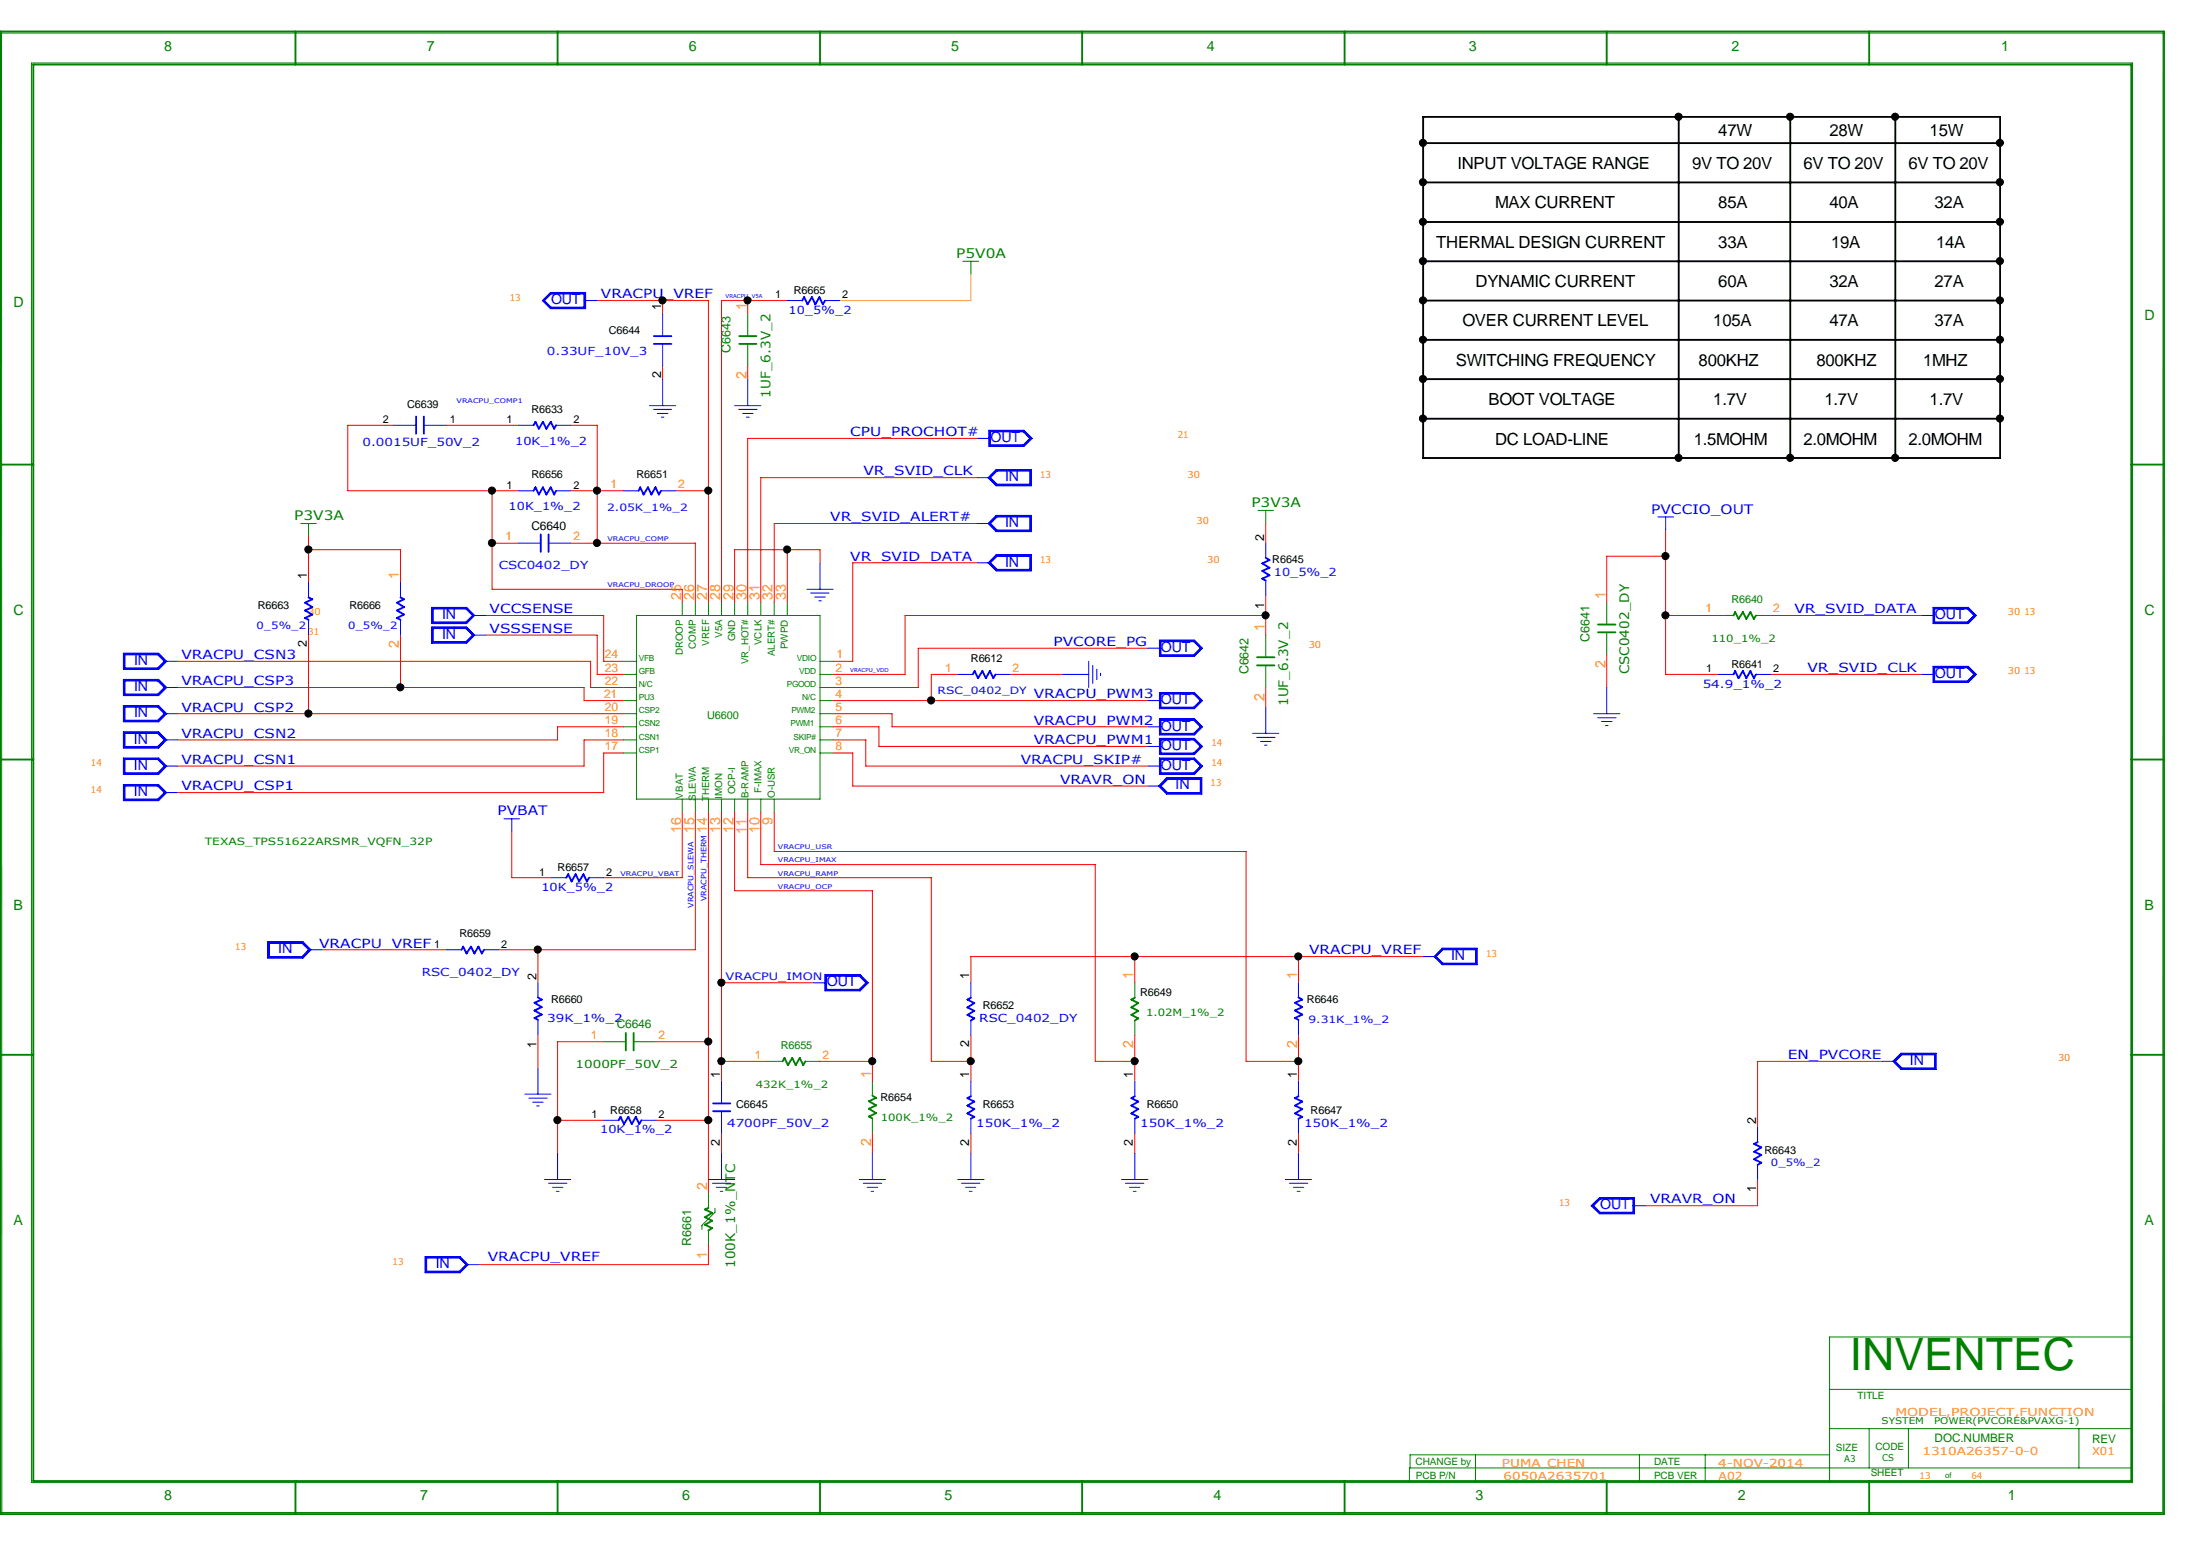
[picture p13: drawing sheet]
<svg xmlns="http://www.w3.org/2000/svg" width="297mm" height="210mm" viewBox="0 0 297 210" stroke-linecap="round" stroke-linejoin="round" font-family="sans-serif">
<defs><g id="words">
<text font-size="6.1" fill="#008000" x="251.2" y="186">INVENTEC</text>
<g font-size="2.3">
<text x="197.9" y="22.9">INPUT VOLTAGE RANGE</text>
<text x="229.8" y="22.9">9V TO 20V</text>
<text x="233.4" y="18.5">47W</text>
<text x="244.9" y="22.9">6V TO 20V</text>
<text x="248.5" y="18.5">28W</text>
<text x="259.2" y="22.9">6V TO 20V</text>
<text x="262.1" y="18.5">15W</text>
<text x="203.1" y="28.3">MAX CURRENT</text>
<text x="233.4" y="28.3">85A</text>
<text x="248.5" y="28.3">40A</text>
<text x="262.8" y="28.3">32A</text>
<text x="195.1" y="33.7">THERMAL DESIGN CURRENT</text>
<text x="233.4" y="33.7">33A</text>
<text x="248.7" y="33.7">19A</text>
<text x="263" y="33.7">14A</text>
<text x="200.4" y="39">DYNAMIC CURRENT</text>
<text x="233.4" y="39">60A</text>
<text x="248.5" y="39">32A</text>
<text x="262.8" y="39">27A</text>
<text x="198.6" y="44.3">OVER CURRENT LEVEL</text>
<text x="232.7" y="44.3">105A</text>
<text x="248.5" y="44.3">47A</text>
<text x="262.8" y="44.3">37A</text>
<text x="197.7" y="49.7">SWITCHING FREQUENCY</text>
<text x="230.7" y="49.7">800KHZ</text>
<text x="246.7" y="49.7">800KHZ</text>
<text x="261.2" y="49.7">1MHZ</text>
<text x="202.2" y="55">BOOT VOLTAGE</text>
<text x="232.7" y="55">1.7V</text>
<text x="247.8" y="55">1.7V</text>
<text x="262.1" y="55">1.7V</text>
<text x="203.1" y="60.4">DC LOAD-LINE</text>
<text x="230" y="60.4">1.5MOHM</text>
<text x="244.9" y="60.4">2.0MOHM</text>
<text x="259.2" y="60.4">2.0MOHM</text>
</g>
<g font-size="1.9" fill="#008000">
<text x="22.3" y="6.9">8</text>
<text x="58" y="6.9">7</text>
<text x="93.6" y="6.9">6</text>
<text x="129.2" y="6.9">5</text>
<text x="163.9" y="6.9">4</text>
<text x="199.5" y="6.9">3</text>
<text x="235.2" y="6.9">2</text>
<text x="271.8" y="6.9">1</text>
<text x="1.8" y="41.7">D</text>
<text x="291.2" y="43.4">D</text>
<text x="1.8" y="83.5">C</text>
<text x="291.2" y="83.5">C</text>
<text x="1.8" y="123.6">B</text>
<text x="291.2" y="123.6">B</text>
<text x="1.8" y="166.3">A</text>
<text x="291.2" y="166.3">A</text>
<text x="22.3" y="203.7">8</text>
<text x="57.1" y="203.7">7</text>
<text x="92.7" y="203.7">6</text>
<text x="128.3" y="203.7">5</text>
<text x="164.8" y="203.7">4</text>
<text x="200.4" y="203.7">3</text>
<text x="236" y="203.7">2</text>
<text x="272.7" y="203.7">1</text>
</g>
<g font-size="1.9" fill="#00f">
<text x="74.8" y="41.3">OUT</text>
<text x="134.5" y="60">OUT</text>
<text x="136.5" y="65.4">IN</text>
<text x="136.5" y="71.6">IN</text>
<text x="136.5" y="76.9">IN</text>
<text x="60.1" y="86.7">IN</text>
<text x="60.1" y="84">IN</text>
<text x="157.7" y="88.5">OUT</text>
<text x="262.8" y="84">OUT</text>
<text x="18.2" y="90.3">IN</text>
<text x="18.2" y="93.9">IN</text>
<text x="157.7" y="95.6">OUT</text>
<text x="262.8" y="92.1">OUT</text>
<text x="18.2" y="101">IN</text>
<text x="18.2" y="97.4">IN</text>
<text x="157.7" y="99.2">OUT</text>
<text x="157.7" y="101.9">OUT</text>
<text x="18.2" y="104.5">IN</text>
<text x="157.7" y="104.5">OUT</text>
<text x="159.7" y="107.2">IN</text>
<text x="18.2" y="108.1">IN</text>
<text x="37.8" y="129.5">IN</text>
<text x="197.1" y="130.3">IN</text>
<text x="112.3" y="133.9">OUT</text>
<text x="259.4" y="144.6">IN</text>
<text x="217.3" y="164.2">OUT</text>
<text x="59.2" y="172.2">IN</text>
</g>
<g font-size="1.9" fill="#ff8d00">
<text x="101.4" y="42.1" transform="rotate(-90 101.4 42.1)">1</text>
<text x="101.4" y="51.5" transform="rotate(-90 101.4 51.5)">2</text>
<text x="54.2" y="78.6" transform="rotate(-90 54.2 78.6)">1</text>
<text x="92.5" y="81.4" transform="rotate(-90 92.5 81.4)">25</text>
<text x="94.3" y="81.4" transform="rotate(-90 94.3 81.4)">26</text>
<text x="96.1" y="81.4" transform="rotate(-90 96.1 81.4)">27</text>
<text x="97.8" y="81.4" transform="rotate(-90 97.8 81.4)">28</text>
<text x="99.6" y="81.4" transform="rotate(-90 99.6 81.4)">29</text>
<text x="101.4" y="81.4" transform="rotate(-90 101.4 81.4)">30</text>
<text x="103.2" y="81.4" transform="rotate(-90 103.2 81.4)">31</text>
<text x="104.9" y="81.4" transform="rotate(-90 104.9 81.4)">32</text>
<text x="106.7" y="81.4" transform="rotate(-90 106.7 81.4)">33</text>
<text x="218.1" y="81.3" transform="rotate(-90 218.1 81.3)">1</text>
<text x="54.2" y="88" transform="rotate(-90 54.2 88)">2</text>
<text x="171.7" y="85.7" transform="rotate(-90 171.7 85.7)">1</text>
<text x="171.7" y="95.1" transform="rotate(-90 171.7 95.1)">2</text>
<text x="218.1" y="90.7" transform="rotate(-90 218.1 90.7)">2</text>
<text x="92.5" y="113.1" transform="rotate(-90 92.5 113.1)">16</text>
<text x="94.3" y="113.1" transform="rotate(-90 94.3 113.1)">15</text>
<text x="96.1" y="113.1" transform="rotate(-90 96.1 113.1)">14</text>
<text x="97.8" y="113.1" transform="rotate(-90 97.8 113.1)">13</text>
<text x="99.6" y="113.1" transform="rotate(-90 99.6 113.1)">12</text>
<text x="101.4" y="113.2" transform="rotate(-90 101.4 113.2)">11</text>
<text x="103.2" y="113.1" transform="rotate(-90 103.2 113.1)">10</text>
<text x="104.9" y="112.1" transform="rotate(-90 104.9 112.1)">9</text>
<text x="153.9" y="132.9" transform="rotate(-90 153.9 132.9)">1</text>
<text x="176.2" y="132.9" transform="rotate(-90 176.2 132.9)">1</text>
<text x="153.9" y="142.3" transform="rotate(-90 153.9 142.3)">2</text>
<text x="176.2" y="142.3" transform="rotate(-90 176.2 142.3)">2</text>
<text x="118.3" y="146.3" transform="rotate(-90 118.3 146.3)">1</text>
<text x="118.3" y="155.7" transform="rotate(-90 118.3 155.7)">2</text>
<text x="96.1" y="161.5" transform="rotate(-90 96.1 161.5)">2</text>
<text x="96.1" y="170.9" transform="rotate(-90 96.1 170.9)">1</text>
</g>
<g font-size="1.8" fill="#008000">
<text x="129.9" y="35">P5V0A</text>
<text x="104.6" y="54" transform="rotate(-90 104.6 54)">1UF_6.3V_2</text>
<text x="40" y="70.7">P3V3A</text>
<text x="170" y="68.8">P3V3A</text>
<text x="175" y="95.9" transform="rotate(-90 175 95.9)">1UF_6.3V_2</text>
<text x="221.3" y="91.6" transform="rotate(-90 221.3 91.6)">CSC0402_DY</text>
<text x="99.9" y="172.2" transform="rotate(-90 99.9 172.2)">100K_1%_NTC</text>
</g>
<g font-size="1.8" fill="#00f">
<text x="224.3" y="69.7">PVCCIO_OUT</text>
<text x="67.6" y="110.7">PVBAT</text>
</g>
<g font-size="1.7" fill="#00f">
<text x="81.6" y="40.5">VRACPU_VREF</text>
<text x="115.5" y="59.2">CPU_PROCHOT#</text>
<text x="117.3" y="64.5">VR_SVID_CLK</text>
<text x="112.8" y="70.8">VR_SVID_ALERT#</text>
<text x="115.5" y="76.1">VR_SVID_DATA</text>
<text x="66.5" y="83.2">VCCSENSE</text>
<text x="243.7" y="83.2">VR_SVID_DATA</text>
<text x="24.6" y="89.5">VRACPU_CSN3</text>
<text x="66.5" y="85.9">VSSSENSE</text>
<text x="143.1" y="87.7">PVCORE_PG</text>
<text x="24.6" y="93">VRACPU_CSP3</text>
<text x="140.4" y="94.8">VRACPU_PWM3</text>
<text x="245.5" y="91.3">VR_SVID_CLK</text>
<text x="24.6" y="100.2">VRACPU_CSN2</text>
<text x="24.6" y="96.6">VRACPU_CSP2</text>
<text x="140.4" y="98.4">VRACPU_PWM2</text>
<text x="140.4" y="101">VRACPU_PWM1</text>
<text x="24.6" y="107.3">VRACPU_CSP1</text>
<text x="24.6" y="103.7">VRACPU_CSN1</text>
<text x="138.6" y="103.7">VRACPU_SKIP#</text>
<text x="144" y="106.4">VRAVR_ON</text>
<text x="43.3" y="128.7">VRACPU_VREF</text>
<text x="177.8" y="129.5">VRACPU_VREF</text>
<text x="242.8" y="143.8">EN_PVCORE</text>
<text x="224.1" y="163.4">VRAVR_ON</text>
<text x="66.2" y="171.2">VRACPU_VREF</text>
</g>
<g font-size="1.7">
<text x="89.8" y="42.1" transform="rotate(-90 89.8 42.1)">1</text>
<text x="89.8" y="51.4" transform="rotate(-90 89.8 51.4)">2</text>
<text x="171.7" y="73.4" transform="rotate(-90 171.7 73.4)">2</text>
<text x="41.7" y="78.6" transform="rotate(-90 41.7 78.6)">1</text>
<text x="171.7" y="82.6" transform="rotate(-90 171.7 82.6)">1</text>
<text x="41.7" y="87.8" transform="rotate(-90 41.7 87.8)">2</text>
<text x="72.9" y="133.1" transform="rotate(-90 72.9 133.1)">2</text>
<text x="131.6" y="132.9" transform="rotate(-90 131.6 132.9)">1</text>
<text x="72.9" y="142.3" transform="rotate(-90 72.9 142.3)">1</text>
<text x="131.6" y="142.2" transform="rotate(-90 131.6 142.2)">2</text>
<text x="97.8" y="146.3" transform="rotate(-90 97.8 146.3)">1</text>
<text x="131.6" y="146.3" transform="rotate(-90 131.6 146.3)">1</text>
<text x="153.9" y="146.3" transform="rotate(-90 153.9 146.3)">1</text>
<text x="176.1" y="146.3" transform="rotate(-90 176.1 146.3)">1</text>
<text x="97.8" y="155.5" transform="rotate(-90 97.8 155.5)">2</text>
<text x="131.6" y="155.5" transform="rotate(-90 131.6 155.5)">2</text>
<text x="153.9" y="155.5" transform="rotate(-90 153.9 155.5)">2</text>
<text x="176.1" y="155.5" transform="rotate(-90 176.1 155.5)">2</text>
<text x="238.5" y="152.7" transform="rotate(-90 238.5 152.7)">2</text>
<text x="238.5" y="161.9" transform="rotate(-90 238.5 161.9)">1</text>
</g>
<g font-size="1.7" fill="#008000">
<text x="99.2" y="47.9" transform="rotate(-90 99.2 47.9)">C6643</text>
<text x="215.9" y="87.1" transform="rotate(-90 215.9 87.1)">C6641</text>
<text x="169.6" y="91.6" transform="rotate(-90 169.6 91.6)">C6642</text>
<text x="93.9" y="169.1" transform="rotate(-90 93.9 169.1)">R6661</text>
</g>
<text font-size="1.6" x="72.2" y="71.9">C6640</text>
<g font-size="1.6" fill="#ff8d00">
<text x="82.9" y="66.3">1</text>
<text x="92.1" y="66.3">2</text>
<text x="68.7" y="73.4">1</text>
<text x="77.9" y="73.4">2</text>
<text x="231.6" y="83.1">1</text>
<text x="240.8" y="83.1">2</text>
<text x="82.2" y="89.4">24</text>
<text x="113.6" y="89.4">1</text>
<text x="82" y="94.7">21</text>
<text x="82.2" y="93">22</text>
<text x="82.2" y="91.2">23</text>
<text x="113.5" y="94.7">4</text>
<text x="113.5" y="93">3</text>
<text x="113.5" y="91.2">2</text>
<text x="128.4" y="91.2">1</text>
<text x="137.5" y="91.2">2</text>
<text x="82.2" y="96.5">20</text>
<text x="82.2" y="98.3">19</text>
<text x="82.2" y="100.1">18</text>
<text x="82.2" y="101.9">17</text>
<text x="113.5" y="101.9">8</text>
<text x="113.5" y="100.1">7</text>
<text x="113.5" y="98.3">6</text>
<text x="113.5" y="96.5">5</text>
<text x="80.3" y="141.1">1</text>
<text x="89.4" y="141.1">2</text>
<text x="102.5" y="143.7">1</text>
<text x="111.7" y="143.7">2</text>
</g>
<g font-size="1.6" fill="#008000">
<text x="83.8" y="139.6">C6646</text>
<text x="262.8" y="195.8">DOC.NUMBER</text>
<text x="284.1" y="195.9">REV</text>
</g>
<g font-size="1.5">
<text x="105.3" y="40.5">1</text>
<text x="107.8" y="40">R6665</text>
<text x="114.4" y="40.5">2</text>
<text x="82.7" y="45.3">C6644</text>
<text x="52" y="57.4">2</text>
<text x="55.3" y="55.3">C6639</text>
<text x="61.1" y="57.4">1</text>
<text x="68.8" y="57.4">1</text>
<text x="72.2" y="56">R6633</text>
<text x="77.9" y="57.4">2</text>
<text x="72.2" y="64.9">R6656</text>
<text x="86.4" y="64.9">R6651</text>
<text x="68.8" y="66.3">1</text>
<text x="77.9" y="66.3">2</text>
<text x="172.8" y="76.5">R6645</text>
<text x="35" y="82.7">R6663</text>
<text x="47.5" y="82.7">R6666</text>
<text x="131.9" y="89.8">R6612</text>
<text x="231.7" y="91.3">1</text>
<text x="235.2" y="90.7">R6641</text>
<text x="240.8" y="91.3">2</text>
<text x="73.2" y="118.9">1</text>
<text x="75.7" y="118.3">R6657</text>
<text x="82.3" y="118.9">2</text>
<text x="59" y="128.7">1</text>
<text x="62.4" y="127.2">R6659</text>
<text x="68.1" y="128.7">2</text>
<text x="74.8" y="136.1">R6660</text>
<text x="133.5" y="137">R6652</text>
<text x="154.9" y="135.3">R6649</text>
<text x="177.5" y="136.1">R6646</text>
<text x="119.6" y="149.5">R6654</text>
<text x="80.3" y="151.8">1</text>
<text x="82.9" y="151.3">R6658</text>
<text x="89.4" y="151.8">2</text>
<text x="100" y="150.4">C6645</text>
<text x="133.5" y="150.4">R6653</text>
<text x="155.7" y="150.4">R6650</text>
<text x="178" y="151.3">R6647</text>
<text x="239.7" y="156.6">R6643</text>
</g>
<g font-size="1.5" fill="#00f">
<text x="107.1" y="42.6">10_5%_2</text>
<text x="74.3" y="48.2">0.33UF_10V_3</text>
<text x="49.2" y="60.6">0.0015UF_50V_2</text>
<text x="70" y="60.4">10K_1%_2</text>
<text x="69.1" y="69.3">10K_1%_2</text>
<text x="67.7" y="77.3">CSC0402_DY</text>
<text x="173" y="78.2">10_5%_2</text>
<text x="231.3" y="93.3">54.9_1%_2</text>
<text x="73.5" y="120.9">10K_5%_2</text>
<text x="57.3" y="132.5">RSC_0402_DY</text>
<text x="74.3" y="138.8">39K_1%_2</text>
<text x="133" y="138.7">RSC_0402_DY</text>
<text x="81.5" y="153.9">10K_1%_2</text>
<text x="98.8" y="153">4700PF_50V_2</text>
<text x="132.6" y="153">150K_1%_2</text>
<text x="154.9" y="153">150K_1%_2</text>
<text x="177.1" y="153">150K_1%_2</text>
</g>
<g font-size="1.5" fill="#008000">
<text x="235.2" y="81.8">R6640</text>
<text x="96.1" y="97.6">U6600</text>
<text x="106" y="142.4">R6655</text>
<text x="78.2" y="145">1000PF_50V_2</text>
</g>
<g font-size="1.5" fill="#ff8d00">
<text x="257.4" y="192.2">MODEL,PROJECT,FUNCTION</text>
<text x="261.1" y="197.5">1310A26357-0-0</text>
<text x="284.1" y="197.5">X01</text>
<text x="204" y="199.1">PUMA CHEN</text>
<text x="204.2" y="200.9">6050A2635701</text>
<text x="233.4" y="199.1">4-NOV-2014</text>
<text x="233.4" y="200.9">A02</text>
</g>
<g font-size="1.4" fill="#00f">
<text x="82.5" y="69.3">2.05K_1%_2</text>
<text x="34.8" y="85.4">0_5%_2</text>
<text x="47.3" y="85.4">0_5%_2</text>
<text x="127.3" y="94.3">RSC_0402_DY</text>
<text x="98.5" y="133.1">VRACPU_IMON</text>
<text x="177.7" y="138.9">9.31K_1%_2</text>
<text x="240.5" y="158.4">0_5%_2</text>
</g>
<g font-size="1.4" fill="#008000">
<text x="232.4" y="87.2">110_1%_2</text>
<text x="27.8" y="114.8">TEXAS_TPS51622ARSMR_VQFN_32P</text>
<text x="155.7" y="137.9">1.02M_1%_2</text>
<text x="102.7" y="147.7">432K_1%_2</text>
<text x="119.6" y="152.2">100K_1%_2</text>
<text x="252.3" y="189.9">TITLE</text>
<text x="249.3" y="197">SIZE</text>
<text x="254.7" y="196.9">CODE</text>
<text x="192.3" y="198.8">CHANGE by</text>
<text x="192.3" y="200.7">PCB P/N</text>
<text x="224.7" y="198.8">DATE</text>
<text x="224.7" y="200.7">PCB VER</text>
<text x="254.1" y="200.4">SHEET</text>
</g>
<g font-size="1.3" fill="#ff8d00">
<text x="69.2" y="40.8">13</text>
<text x="160" y="59.5">21</text>
<text x="141.3" y="64.9">13</text>
<text x="161.3" y="64.9">30</text>
<text x="162.5" y="71.1">30</text>
<text x="141.3" y="76.4">13</text>
<text x="164" y="76.4">30</text>
<text x="41.9" y="83.6">30</text>
<text x="272.7" y="83.6">30</text>
<text x="275" y="83.6">13</text>
<text x="41.9" y="86.2">31</text>
<text x="177.8" y="88">30</text>
<text x="272.7" y="91.6">30</text>
<text x="275" y="91.6">13</text>
<text x="164.5" y="101.3">14</text>
<text x="12.4" y="104">14</text>
<text x="12.4" y="107.6">14</text>
<text x="164.4" y="106.7">13</text>
<text x="164.5" y="104">14</text>
<text x="32" y="128.9">13</text>
<text x="201.8" y="129.9">13</text>
<text x="279.5" y="144.1">30</text>
<text x="211.7" y="163.7">13</text>
<text x="53.3" y="171.7">13</text>
<text x="260.7" y="200.7">13</text>
<text x="267.8" y="200.7">64</text>
</g>
<g font-size="1.3" fill="#008000">
<text x="92.7" y="89" transform="rotate(-90 92.7 89)">DROOP</text>
<text x="94.5" y="88.1" transform="rotate(-90 94.5 88.1)">COMP</text>
<text x="96.3" y="87.7" transform="rotate(-90 96.3 87.7)">VREF</text>
<text x="98.1" y="86.6" transform="rotate(-90 98.1 86.6)">V5A</text>
<text x="99.9" y="87.1" transform="rotate(-90 99.9 87.1)">GND</text>
<text x="103.4" y="87.6" transform="rotate(-90 103.4 87.6)">VCLK</text>
<text x="105.2" y="89.1" transform="rotate(-90 105.2 89.1)">ALERT#</text>
<text x="107" y="88.1" transform="rotate(-90 107 88.1)">PWPD</text>
<text x="101.6" y="90.2" transform="rotate(-90 101.6 90.2)">VR_HOT#</text>
<text x="99.9" y="107.9" transform="rotate(-90 99.9 107.9)">OCP-I</text>
<text x="103.4" y="107.7" transform="rotate(-90 103.4 107.7)">F-IMAX</text>
<text x="92.7" y="108.4" transform="rotate(-90 92.7 108.4)">VBAT</text>
<text x="94.5" y="108.7" transform="rotate(-90 94.5 108.7)">SLEWA</text>
<text x="96.3" y="108.8" transform="rotate(-90 96.3 108.8)">THERM</text>
<text x="98.1" y="108.4" transform="rotate(-90 98.1 108.4)">IMON</text>
<text x="101.6" y="108.4" transform="rotate(-90 101.6 108.4)">B-RAMP</text>
<text x="105.2" y="108.3" transform="rotate(-90 105.2 108.3)">O-USR</text>
<text x="255.6" y="193.4">SYSTEM</text>
<text x="262.7" y="193.4">POWER(PVCORE&amp;PVAXG-1)</text>
<text x="250.5" y="198.5">A3</text>
<text x="255.6" y="198.4">CS</text>
</g>
<g font-size="1.1" fill="#008000">
<text x="86.8" y="89.7">VFB</text>
<text x="108.2" y="89.7">VDIO</text>
<text x="86.8" y="91.5">GFB</text>
<text x="86.8" y="93.3">N/C</text>
<text x="86.8" y="95.1">PU3</text>
<text x="106.9" y="93.3">PGOOD</text>
<text x="108.5" y="91.5">VDD</text>
<text x="109" y="95.1">N/C</text>
<text x="86.8" y="96.9">CSP2</text>
<text x="86.8" y="98.6">CSN2</text>
<text x="86.8" y="100.4">CSN1</text>
<text x="107.4" y="98.6">PWM1</text>
<text x="107.5" y="96.9">PWM2</text>
<text x="107.8" y="100.4">SKIP#</text>
<text x="86.8" y="102.2">CSP1</text>
<text x="107.1" y="102.2">VR_ON</text>
<text x="264.2" y="200.6">of</text>
</g>
<g font-size="1" fill="#00f">
<text x="94.2" y="123.3" transform="rotate(-90 94.2 123.3)">VRACPU_SLEWA</text>
<text x="96" y="122.4" transform="rotate(-90 96 122.4)">VRACPU_THERM</text>
</g>
<g font-size=".9" fill="#00f">
<text x="62" y="54.7">VRACPU_COMP1</text>
<text x="82.5" y="73.4">VRACPU_COMP</text>
<text x="82.5" y="79.7">VRACPU_DROOP</text>
<text x="84.3" y="118.9">VRACPU_VBAT</text>
<text x="105.7" y="118.9">VRACPU_RAMP</text>
<text x="105.7" y="115.3">VRACPU_USR</text>
<text x="105.7" y="117.1">VRACPU_IMAX</text>
<text x="105.7" y="120.6">VRACPU_OCP</text>
</g>
<g font-size=".7" fill="#00f">
<text x="98.5" y="40.5">VRACPU_V5A</text>
<text x="115.5" y="91.2">VRACPU_VDD</text>
</g>
</g></defs>
<g fill="none" stroke="#008000" stroke-width=".25">
<path d="M0 4.3h293.9v201.3h-293.9zM40.1 4.3v4.5M75.7 4.3v4.5M111.4 4.3v4.5M147 4.3v4.5M182.6 4.3v4.5M218.2 4.3v4.5M253.9 4.3v4.5M289.5 8.8h-285v192.3h285M289.5 8.7v192.4M100.4 45.6h2.3M100.4 46.7h2.3"/>
<path d="M0 63.1h4.5M289.5 63.1h4.4M170.7 89.2h2.4M170.7 90.3h2.4M217 84.8h2.4M217 85.9h2.4M235.5 83.6l.2-.5 .4 .9 .6-.9 .5 .9 .5-.9 .5 .9 .3-.4M0 103.1h4.5M289.5 103.1h4.4M154.1 135.5l-.4 .2 .9 .5-.9 .6 .9 .4-.9 .6 .9 .5-.5 .3M0 143.2h4.5M85 140.3v2.3"/>
<path d="M86.1 140.3v2.3M106.3 144.1l.2-.5 .5 1 .6-1 .5 1 .5-1 .5 1 .3-.5M118.5 148.8l.5 .3-1 .4 1 .6-1 .4 1 .6-1 .5 .5 .2M289.5 143.2h4.4M96.2 164l-.4 .2 .9 .5-.9 .6 .9 .4-.9 .6 .9 .5-.5 .2M40.1 201.1v4.5M75.7 201.1v4.5M111.4 201.1v4.5M147 201.1v4.5M182.6 201.1v4.5M218.2 201.1v4.5M253.9 201.1v4.5"/>
</g>
<g fill="none" stroke="#008000" stroke-width=".14">
<path d="M.2 4.4l.1 201M.3 4.5h293.4M4.3 8.6v192.7M4.3 8.6h285.3v192.7h-285.3M293.8 4.5l-.1 200.9h-293.4M130.8 35.5h2.1M131.9 35.5v1.8M101.6 42.6v3M101.6 46.7v3M40.8 71.1h2.2M41.9 71.1v1.8M170.9 69.3h2.1"/>
<path d="M171.9 69.3v1.8M84.7 89.8h1.7M84.7 91.6h1.7M84.7 93.3h1.7M84.7 95.1h1.7M84.7 96.9h1.7M84.7 98.7h1.7M86.4 83.6h25v24.9h-25zM92.7 81.8v1.8M94.4 81.8v1.8M96.2 81.8v1.8M98 81.8v1.8"/>
<path d="M99.8 81.8v1.8M101.6 81.8v1.8M103.3 81.8v1.8M105.2 81.8v1.8M106.9 81.8v1.8M111.4 89.8h1.8M111.4 91.6h1.8M111.4 93.3h1.8M111.4 95.1h1.8M111.4 96.9h1.8M111.4 98.7h1.8M171.9 86.2v3"/>
<path d="M171.9 90.3v3M218.2 81.8v3M218.2 85.9v3M233.4 83.6h2.1M238.5 83.6h2M84.7 100.5h1.7M84.7 102.2h1.7M92.7 108.5v1.8M94.4 108.5v1.8M96.2 108.5v1.8M98 108.5v1.8M99.8 108.5v1.8"/>
<path d="M101.6 108.5v1.8M103.3 108.5v1.8M105.2 108.5v1.8M111.4 100.5h1.8M111.4 102.2h1.8M154.1 133.4v2.1M154.1 138.6v1.9M82 141.4h3M86.1 141.4h3M104.3 144.1h2M109.4 144.1h2M118.5 146.8v2"/>
<path d="M118.5 151.8v2.1M96.2 161.9v2.1M96.2 167v2M97.1 164v.6l-1.8 1.8v.5M191.4 199.3v1.8M200.4 197.5v3.6M222.7 197.5v3.6M231.6 197.5v3.6M248.5 197.5h-57v1.8h98M248.5 181.5v19.6M248.5 194h41M248.5 188.6h41"/>
<path d="M248.6 181.5h41M253.9 194v5.3M259.2 194v5.3M282.4 194v5.3"/>
</g>
<path d="M193.3 15.9h78.3v46.3h-78.3zM193.3 19.4h78.3M228 15.9v46.3M243.2 15.9v46.3M257.4 15.9v46.3M193.3 35.5h78.3M193.3 30.1h78.3M193.3 24.8h78.3M193.3 46.1h78.3M193.3 40.8h78.3M193.3 51.5h78.3M193.3 56.9h78.3" fill="none" stroke="#000" stroke-width=".25"/>
<path d="M131.9 37.3v3.5h-17.9" fill="none" stroke="#daa520" stroke-width=".14"/>
<g fill="none" stroke="#f00" stroke-width=".14">
<path d="M53.5 57.7h-6.3v8.9h23.2M60.6 57.7h9.8M77.5 57.7h3.6v16M81.1 40.8h15.1v41M90 40.8v1.8M90 49.7v1.8M101.6 40.8v1.8M101.6 49.7v1.8M106.9 40.8h-8.9v41M132.8 59.5h-31.2v22.3M41.9 74.6h12.5v4.5M41.9 72.9v6.2"/>
<path d="M66.8 66.6v13.4h25.9v1.8M66.8 73.7h3.6M77.5 73.7h16.9v8.1M77.5 66.6h7.2M91.8 66.6h4.4M106.9 74.6v7.2M111.4 76.4v-1.8h-11.6v7.2M132.8 76.4h-17v13.4h-2.6M132.8 71.1h-27.6v10.7M132.8 64.9h-29.5v16.9M171.9 71.1v2.6M226.2 72v19.6h7.2"/>
<path d="M226.2 75.5h-8v6.3M24.1 93.3h55.2v1.8h5.4M24.1 89.8h56.1v3.5h4.5M24.1 96.9h60.6M41.9 86.2v10.7M54.4 86.2v7.1M66 83.6h16v6.2h2.7M66 86.2h15.1v5.4h3.6M84.7 98.7h-9v1.8h-51.6M113.2 98.7h6.2v2.6h36.5M113.2 96.9h8v1.8h34.7M113.2 95.1h42.7"/>
<path d="M130.1 91.6h-3.6v3.5M137.2 91.6h7.1M155.9 88h-31.2v5.3h-11.5M171.9 83.6h-49v8h-9.7M171.9 80.9v5.3M171.9 93.3v2.7M218.2 88.9v4.4M226.2 83.6h7.2M240.5 91.6h20.5M240.5 83.6h20.5M69.5 112.9v6.3h5.3M84.7 100.5h-5.4v3.5h-55.2"/>
<path d="M84.7 102.2h-2.7v5.4h-57.9M92.7 110.3v8.9h-10.7M94.4 110.3v18.6h-26.7M96.2 110.3v51.6M98 110.3v36.5M99.8 110.3v10.6h18.7v25.9M101.6 110.3v8.9h24.9v24.9h5.4M103.3 110.3v7.1h45.5v26.7h5.3M105.2 110.3v5.3h64v28.5h7.2M113.2 100.5h4.4v3.5h38.3M113.2 102.2h2.6v4.5h40.1M43.7 128.9h16.9"/>
<path d="M73.1 128.9v4.5M98 133.4h12.5M154.1 129.9v3.5M176.4 129.9v3.5M193.3 129.9h-61.4v3.5M73.1 140.5v4.5M75.7 152.1h6.3M82 141.4h-6.3v15.2M89.1 141.4h7.1M89.1 152.1h7.1M98 144.1h6.3M98 153.9v2.7"/>
<path d="M111.4 144.1h7.1M118.5 153.9v2.7M131.9 140.5v6.3M131.9 153.9v2.7M154.1 140.5v6.3M154.1 153.9v2.7M176.4 140.5v6.3M176.4 153.9v2.7M255.6 144.1h-16.9v8.9M96.2 169v2.7h-31.1M238.7 160.1v3.6h-15.1"/>
</g>
<g fill="none" stroke="#00f" stroke-width=".14">
<path d="M74.8 39.7h4.7v2.2h-4.7l-1.1-1.1zM74.8 39.8h4.6v2h-4.6l-.9-1zM74.8 39.9h4.5v1.8h-4.5l-.8-.9zM53.5 57.7h3M57.6 57.7h3M70.4 57.7h2.1M73.7 40.8l1.1-1h4.7v2h-4.7zM75.5 57.7h2M79.3 40.8h1.8M88.2 55.1h3.6M88.8 55.6h2.4M89.3 56.1h1.4"/>
<path d="M89.8 56.6h.4M90 42.6v3M90 46.7v3M90 51.5v3.6M99.8 55.1h3.5M100.3 55.6h2.5M100.9 56.1h1.4M101.4 56.6h.4M101.6 51.5v3.6M106.9 40.8h2.1M112.1 40.8h1.9M132.8 59.5h1.7"/>
<path d="M134.3 58.4h4.8l1.1 1.1-1.1 1.1h-4.8zM134.4 58.5h4.7l1 1-1 1h-4.7zM134.4 58.5h4.6l1 1-1 1h-4.6zM134.5 58.6h4.5l.9 .9-.9 .9h-4.5zM41.9 79.1v2M54.4 79.1v2M70.4 73.7h3M70.4 66.6h2.1M74.5 73.7h3M75.5 66.6h2M84.7 66.6h2M89.8 66.6h2"/>
<path d="M111.4 76.4v3.6M132.8 76.4h1.7M132.8 71.1h1.7M132.8 64.9h1.7M134.2 64.9l1.1-1.1h4.8v2.2h-4.8zM134.2 71.1l1.1-1.1h4.8v2.2h-4.8zM134.3 76.4l1-1h4.7v2.1h-4.7zM134.3 71.1l1-1h4.7v2h-4.7zM134.4 76.4l1-.9h4.6v1.9h-4.6zM134.4 64.9l1-1h4.6v1.9h-4.6zM134.4 71.1l1-1h4.6v2h-4.6zM134.5 76.4l.9-.9h4.5v1.8h-4.5z"/>
<path d="M134.5 64.9l.9-.9h4.5v1.7h-4.5zM134.5 71.1l.9-.9h4.5v1.8h-4.5zM135.3 75.3h4.8v2.2h-4.8l-1.1-1.1zM135.3 63.8h4.7v2.1h-4.7l-1-1zM171.9 73.7v2M171.9 78.8v2.1M225.2 70.2h2.1M226.2 70.2v1.8M16.8 95.8h4.7l1.1 1.1-1.1 1.1h-4.7zM16.8 88.7h4.7l1.1 1.1-1.1 1.1h-4.7zM16.8 92.2h4.7l1.1 1.1-1.1 1.1h-4.7zM16.8 99.4h4.7l1.1 1.1-1.1 1.1h-4.7z"/>
<path d="M16.8 95.9h4.7l1 1-1 1.1h-4.7zM16.8 88.7h4.7l1 1.1-1 1h-4.7zM16.8 92.3h4.7l1 1-1 1.1h-4.7zM16.8 99.4h4.7l1 1.1-1 1h-4.7zM16.9 95.9h4.6l.9 1-.9 1h-4.6zM16.9 88.8h4.6l.9 1-.9 1h-4.6zM16.9 92.4h4.6l.9 .9-.9 1h-4.6zM16.9 99.5h4.6l.9 1-.9 .9h-4.6zM17 96h4.4l.9 .9-.9 .9h-4.4zM17 88.9h4.4l.9 .9-.9 .9h-4.4zM17 92.5h4.4l.9 .8-.9 .9h-4.4zM17 99.6h4.4l.9 .9-.9 .8h-4.4z"/>
<path d="M22.3 96.9h1.8M22.3 93.3h1.8M22.3 89.8h1.8M41.9 84.2v2M54.4 84.2v2M58.6 82.5h4.8l1.1 1.1-1.1 1.1h-4.8zM58.6 85.1h4.8l1.1 1.1-1.1 1.1h-4.8zM58.7 82.5h4.7l1 1.1-1 1h-4.7zM58.7 85.2h4.7l1 1-1 1h-4.7zM58.8 82.6h4.5l1 1-1 .9h-4.5zM58.8 85.3h4.5l1 .9-1 1h-4.5zM58.8 82.7h4.5l.9 .9-.9 .9h-4.5z"/>
<path d="M58.8 85.3h4.5l.9 .9-.9 .9h-4.5zM64.2 83.6h1.8M64.2 86.2h1.8M109.6 80h3.6M110.1 80.5h2.5M110.7 81.1h1.4M111.2 81.6h.3M130.1 91.6h2M135.2 91.6h2M144.3 91.6h3.6M147.9 89.8v3.5M148.4 90.3v2.5"/>
<path d="M149 90.8v1.5M149.5 91.4v.3M155.9 98.7h1.8M155.9 95.1h1.8M155.9 88h1.8M157.5 86.9h4.7l1.1 1.1-1.1 1.1h-4.7zM157.5 94h4.7l1.1 1.1-1.1 1.1h-4.7zM157.5 97.6h4.7l1.1 1.1-1.1 1.1h-4.7zM157.5 87h4.7l1 1-1 1h-4.7zM157.5 94.1h4.7l1 1-1 1.1h-4.7zM157.5 97.7h4.7l1 1-1 1h-4.7zM157.6 87h4.6l.9 1-.9 1h-4.6z"/>
<path d="M157.6 94.1h4.6l.9 1-.9 1h-4.6zM157.6 97.7h4.6l.9 1-.9 1h-4.6zM157.7 97.8h4.4l.9 .9-.9 .9h-4.4zM157.7 94.2h4.4l.9 .9-.9 .9h-4.4zM157.7 87.1h4.4l.9 .9-.9 .9h-4.4zM170.1 99.6h3.6M171.9 96v3.6M216.4 96.9h3.6M217 97.5h2.5M217.5 98h1.4M218.1 98.5h.3M218.2 93.3v3.6"/>
<path d="M233.4 91.6h2.1M238.5 91.6h2M261 83.6h1.8M261 91.6h1.8M262.5 82.5h4.8l1.1 1.1-1.1 1.1h-4.8zM262.5 90.5h4.8l1.1 1.1-1.1 1.1h-4.8zM262.6 82.5h4.7l1 1.1-1 1h-4.7zM262.6 90.6h4.7l1 1-1 1h-4.7zM262.7 82.6h4.5l1 1-1 .9h-4.5zM262.7 90.6h4.5l1 1-1 .9h-4.5zM262.8 90.7h4.4l.9 .9-.9 .9h-4.4zM262.8 82.7h4.4l.9 .9-.9 .9h-4.4z"/>
<path d="M16.8 102.9h4.7l1.1 1.1-1.1 1.2h-4.7zM16.8 106.5h4.7l1.1 1.1-1.1 1.1h-4.7zM16.8 103h4.7l1 1-1 1.1h-4.7zM16.8 106.6h4.7l1 1-1 1h-4.7zM16.9 103.1h4.6l.9 .9-.9 1h-4.6zM16.9 106.6h4.6l.9 1-.9 .9h-4.6zM17 103.1h4.4l.9 .9-.9 .9h-4.4zM17 106.7h4.4l.9 .9-.9 .9h-4.4zM22.3 104h1.8M22.3 100.5h1.8M22.3 107.6h1.8M68.4 111.2h2.2"/>
<path d="M69.5 111.2v1.7M74.8 119.2h2.1M80 119.2h2M155.9 104h1.8M155.9 101.3h1.8M155.9 106.7h1.8M157.5 102.9h4.7l1.1 1.1-1.1 1.2h-4.7zM157.5 100.2h4.7l1.1 1.1-1.1 1.1h-4.7zM157.5 103h4.7l1 1-1 1.1h-4.7zM157.5 100.3h4.7l1 1-1 1.1h-4.7zM157.6 103.1h4.6l.9 .9-.9 1h-4.6zM157.6 100.4h4.6l.9 .9-.9 1h-4.6z"/>
<path d="M157.7 103.1h4.4l.9 .9-.9 .9h-4.4zM157.7 100.5h4.4l.9 .8-.9 .9h-4.4zM158.5 105.6h4.7v2.2h-4.7l-1.2-1.1zM158.5 105.7h4.6v2h-4.6l-1-1zM158.5 105.7h4.6v2h-4.6l-.9-1zM158.6 105.8h4.4v1.8h-4.4l-.9-.9zM170.7 100.1h2.5M171.2 100.7h1.4M171.7 101.2h.4M36.4 127.8h4.7l1.1 1.1-1.1 1.2h-4.7zM36.4 127.9h4.7l1 1-1 1.1h-4.7zM36.5 128h4.6l.9 .9-.9 1h-4.6z"/>
<path d="M36.6 128.1h4.4l.9 .8-.9 1h-4.4zM41.9 128.9h1.8M60.6 128.9h2.1M65.7 128.9h2M73.1 133.4v2M73.1 138.5v2M110.5 133.4h1.8M112.1 132.3h4.7l1.1 1.1-1.1 1.1h-4.7zM112.1 132.4h4.7l1 1-1 1.1h-4.7zM112.2 132.5h4.6l.9 .9-.9 1h-4.6zM112.3 132.5h4.4l.9 .9-.9 .9h-4.4zM131.9 133.4v2.1"/>
<path d="M131.9 138.6v1.9M176.4 133.4v2M176.4 138.5v2M193.3 129.9h1.8M195.9 128.7h4.7v2.3h-4.7l-1.1-1.1zM195.9 128.9h4.6v1.9h-4.6l-.9-.9zM195.9 128.8h4.7v2.1h-4.7l-1-1zM196 128.9h4.4v1.9h-4.4l-.9-.9zM71.3 148.5h3.5M71.8 149.1h2.5M72.3 149.6h1.5M72.9 150.2h.3"/>
<path d="M73.1 145v3.5M75.7 156.6v3.5M82 152.1h2M87.1 152.1h2M98 146.8v3M98 150.9v3M98 156.6v3.5M118.5 156.6v3.5M131.9 146.8v2M131.9 151.9v2M131.9 156.6v3.5M154.1 146.8v2"/>
<path d="M154.1 151.9v2M154.1 156.6v3.5M176.4 146.8v2M176.4 151.9v2M176.4 156.6v3.5M238.7 153v2.1M238.7 158.2v1.9M255.6 144.1h1.8M258.2 143h4.8v2.2h-4.8l-1.1-1.1zM258.2 143.1h4.7v2h-4.7l-1-1zM258.3 143.1h4.5v2h-4.5l-1-1zM258.3 143.2h4.5v1.8h-4.5l-.9-.9z"/>
<path d="M57.7 170.6h4.8l1.1 1.1-1.1 1.1h-4.8zM57.8 170.7h4.7l1 1-1 1.1h-4.7zM57.9 170.7h4.5l1 1-1 1h-4.5zM58 170.8h4.4l.9 .9-.9 .9h-4.4zM63.3 171.7h1.8M74 160.1h3.5M74.5 160.7h2.5M75.1 161.2h1.4M75.6 161.8h.3M96.2 160.1h3.6M96.8 160.7h2.5M97.3 161.2h1.4"/>
<path d="M97.8 161.8h.4M116.7 160.1h3.6M117.3 160.7h2.5M117.8 161.2h1.4M118.3 161.8h.4M130.1 160.1h3.5M130.6 160.7h2.5M131.1 161.2h1.4M131.7 161.8h.3M152.3 160.1h3.6M152.9 160.7h2.5M153.4 161.2h1.4"/>
<path d="M153.9 161.8h.4M174.6 160.1h3.5M175.1 160.7h2.5M175.7 161.2h1.4M176.2 161.8h.4M216.1 163.7l1.2-1.1h4.7v2.2h-4.7zM216.4 163.7l.9-.9h4.5v1.8h-4.5zM217.3 162.6h4.7v2.1h-4.7l-1.1-1zM217.3 162.7h4.6v2h-4.6l-.9-1zM221.8 163.7h1.8"/>
</g>
<g fill="none" stroke="#00f" stroke-width=".25">
<path d="M56.5 56.6v2.3M57.6 56.6v2.3M72.5 57.7l.2-.4 .5 .9 .5-.9 .5 .9 .6-.9 .5 .9 .2-.5M88.8 45.6h2.4M88.8 46.7h2.4M109 40.8l.2-.5 .5 1 .6-1 .4 1 .6-1 .5 1 .3-.5M72.5 66.6l.2-.4 .5 .9 .5-.9 .5 .9 .6-.9 .5 .9 .2-.5M73.4 72.6v2.3M74.5 72.6v2.3M86.7 66.6l.2-.4 .5 .9 .6-.9 .5 .9 .5-.9 .5 .9 .3-.5M171.9 75.7l.5 .3-1 .5 1 .6-1 .4 1 .6-1 .5 .5 .2M41.9 81.1l.5 .3-1 .4 1 .6-1 .5 1 .5-1 .5 .5 .3"/>
<path d="M54.4 81.1l.5 .3-1 .4 1 .6-1 .5 1 .5-1 .5 .5 .3M132.1 91.6l.3-.5 .4 1 .6-1 .5 1 .5-1 .5 1 .3-.5M235.5 91.6l.2-.5 .4 1 .6-1 .5 1 .5-1 .5 1 .3-.5M76.9 119.2l.3-.5 .4 1 .6-1 .5 1 .5-1 .5 1 .3-.5M62.7 128.9l.2-.4 .5 1 .6-1 .4 1 .6-1 .4 1 .3-.6M73.1 135.4l.5 .3-1 .4 1 .6-1 .5 1 .6-1 .4 .5 .3M131.9 135.5l-.5 .2 .9 .5-.9 .6 .9 .4-.9 .6 .9 .5-.4 .3M176.4 135.4l.5 .3-1 .4 1 .6-1 .5 1 .6-1 .4 .5 .3M84 152.1l.3-.5 .4 1 .6-1 .5 1 .6-1 .4 1 .3-.5M96.9 149.8h2.3M96.9 150.9h2.3M131.9 148.8l-.5 .3 .9 .5-.9 .5 .9 .5-.9 .6 .9 .4-.4 .3"/>
<path d="M154.1 148.8l-.4 .3 .9 .5-.9 .5 .9 .5-.9 .6 .9 .4-.5 .3M176.4 148.8l-.5 .3 1 .5-1 .5 1 .5-1 .6 1 .4-.5 .3M238.7 155.1l-.5 .2 1 .5-1 .6 1 .4-1 .6 1 .5-.5 .3"/>
</g>
<g fill="#000">
<circle cx="193.3" cy="19.4" r=".49"/>
<circle cx="228" cy="15.8" r=".49"/>
<circle cx="243.1" cy="15.8" r=".49"/>
<circle cx="257.4" cy="15.8" r=".49"/>
<circle cx="271.6" cy="19.4" r=".49"/>
<circle cx="193.3" cy="24.7" r=".49"/>
<circle cx="193.3" cy="30.1" r=".49"/>
<circle cx="193.3" cy="35.4" r=".49"/>
<circle cx="271.6" cy="24.7" r=".49"/>
<circle cx="271.6" cy="30.1" r=".49"/>
<circle cx="271.6" cy="35.4" r=".49"/>
<circle cx="90" cy="40.8" r=".49"/>
<circle cx="101.5" cy="40.8" r=".49"/>
<circle cx="193.3" cy="56.8" r=".49"/>
<circle cx="193.3" cy="51.5" r=".49"/>
<circle cx="193.3" cy="46.1" r=".49"/>
<circle cx="193.3" cy="40.8" r=".49"/>
<circle cx="271.6" cy="46.1" r=".49"/>
<circle cx="271.6" cy="56.8" r=".49"/>
<circle cx="271.6" cy="40.8" r=".49"/>
<circle cx="271.6" cy="51.5" r=".49"/>
<circle cx="41.9" cy="74.6" r=".49"/>
<circle cx="66.8" cy="73.7" r=".49"/>
<circle cx="66.8" cy="66.6" r=".49"/>
<circle cx="81.1" cy="66.6" r=".49"/>
<circle cx="81.1" cy="73.7" r=".49"/>
<circle cx="96.2" cy="66.6" r=".49"/>
<circle cx="106.9" cy="74.6" r=".49"/>
<circle cx="226.2" cy="75.5" r=".49"/>
<circle cx="228" cy="62.2" r=".49"/>
<circle cx="243.1" cy="62.2" r=".49"/>
<circle cx="257.4" cy="62.2" r=".49"/>
<circle cx="41.9" cy="96.9" r=".49"/>
<circle cx="54.4" cy="93.3" r=".49"/>
<circle cx="126.5" cy="95.1" r=".49"/>
<circle cx="171.9" cy="83.5" r=".49"/>
<circle cx="226.2" cy="83.5" r=".49"/>
<circle cx="73" cy="128.9" r=".49"/>
<circle cx="98" cy="133.4" r=".49"/>
<circle cx="154.1" cy="129.9" r=".49"/>
<circle cx="176.3" cy="129.9" r=".49"/>
<circle cx="75.7" cy="152.1" r=".49"/>
<circle cx="96.2" cy="152.1" r=".49"/>
<circle cx="96.2" cy="141.4" r=".49"/>
<circle cx="98" cy="144.1" r=".49"/>
<circle cx="118.5" cy="144.1" r=".49"/>
<circle cx="131.8" cy="144.1" r=".49"/>
<circle cx="154.1" cy="144.1" r=".49"/>
<circle cx="176.3" cy="144.1" r=".49"/>
</g>
<g fill="none" stroke="#000" stroke-width=".14">
<circle cx="193.3" cy="19.4" r=".49"/>
<circle cx="228" cy="15.8" r=".49"/>
<circle cx="243.1" cy="15.8" r=".49"/>
<circle cx="257.4" cy="15.8" r=".49"/>
<circle cx="271.6" cy="19.4" r=".49"/>
<circle cx="193.3" cy="24.7" r=".49"/>
<circle cx="193.3" cy="30.1" r=".49"/>
<circle cx="193.3" cy="35.4" r=".49"/>
<circle cx="271.6" cy="24.7" r=".49"/>
<circle cx="271.6" cy="30.1" r=".49"/>
<circle cx="271.6" cy="35.4" r=".49"/>
<circle cx="90" cy="40.8" r=".49"/>
<circle cx="101.5" cy="40.8" r=".49"/>
<circle cx="193.3" cy="56.8" r=".49"/>
<circle cx="193.3" cy="51.5" r=".49"/>
<circle cx="193.3" cy="46.1" r=".49"/>
<circle cx="193.3" cy="40.8" r=".49"/>
<circle cx="271.6" cy="46.1" r=".49"/>
<circle cx="271.6" cy="56.8" r=".49"/>
<circle cx="271.6" cy="40.8" r=".49"/>
<circle cx="271.6" cy="51.5" r=".49"/>
<circle cx="41.9" cy="74.6" r=".49"/>
<circle cx="66.8" cy="73.7" r=".49"/>
<circle cx="66.8" cy="66.6" r=".49"/>
<circle cx="81.1" cy="66.6" r=".49"/>
<circle cx="81.1" cy="73.7" r=".49"/>
<circle cx="96.2" cy="66.6" r=".49"/>
<circle cx="106.9" cy="74.6" r=".49"/>
<circle cx="226.2" cy="75.5" r=".49"/>
<circle cx="228" cy="62.2" r=".49"/>
<circle cx="243.1" cy="62.2" r=".49"/>
<circle cx="257.4" cy="62.2" r=".49"/>
<circle cx="41.9" cy="96.9" r=".49"/>
<circle cx="54.4" cy="93.3" r=".49"/>
<circle cx="126.5" cy="95.1" r=".49"/>
<circle cx="171.9" cy="83.5" r=".49"/>
<circle cx="226.2" cy="83.5" r=".49"/>
<circle cx="73" cy="128.9" r=".49"/>
<circle cx="98" cy="133.4" r=".49"/>
<circle cx="154.1" cy="129.9" r=".49"/>
<circle cx="176.3" cy="129.9" r=".49"/>
<circle cx="75.7" cy="152.1" r=".49"/>
<circle cx="96.2" cy="152.1" r=".49"/>
<circle cx="96.2" cy="141.4" r=".49"/>
<circle cx="98" cy="144.1" r=".49"/>
<circle cx="118.5" cy="144.1" r=".49"/>
<circle cx="131.8" cy="144.1" r=".49"/>
<circle cx="154.1" cy="144.1" r=".49"/>
<circle cx="176.3" cy="144.1" r=".49"/>
</g>
<use href="#words"/>
</svg>
